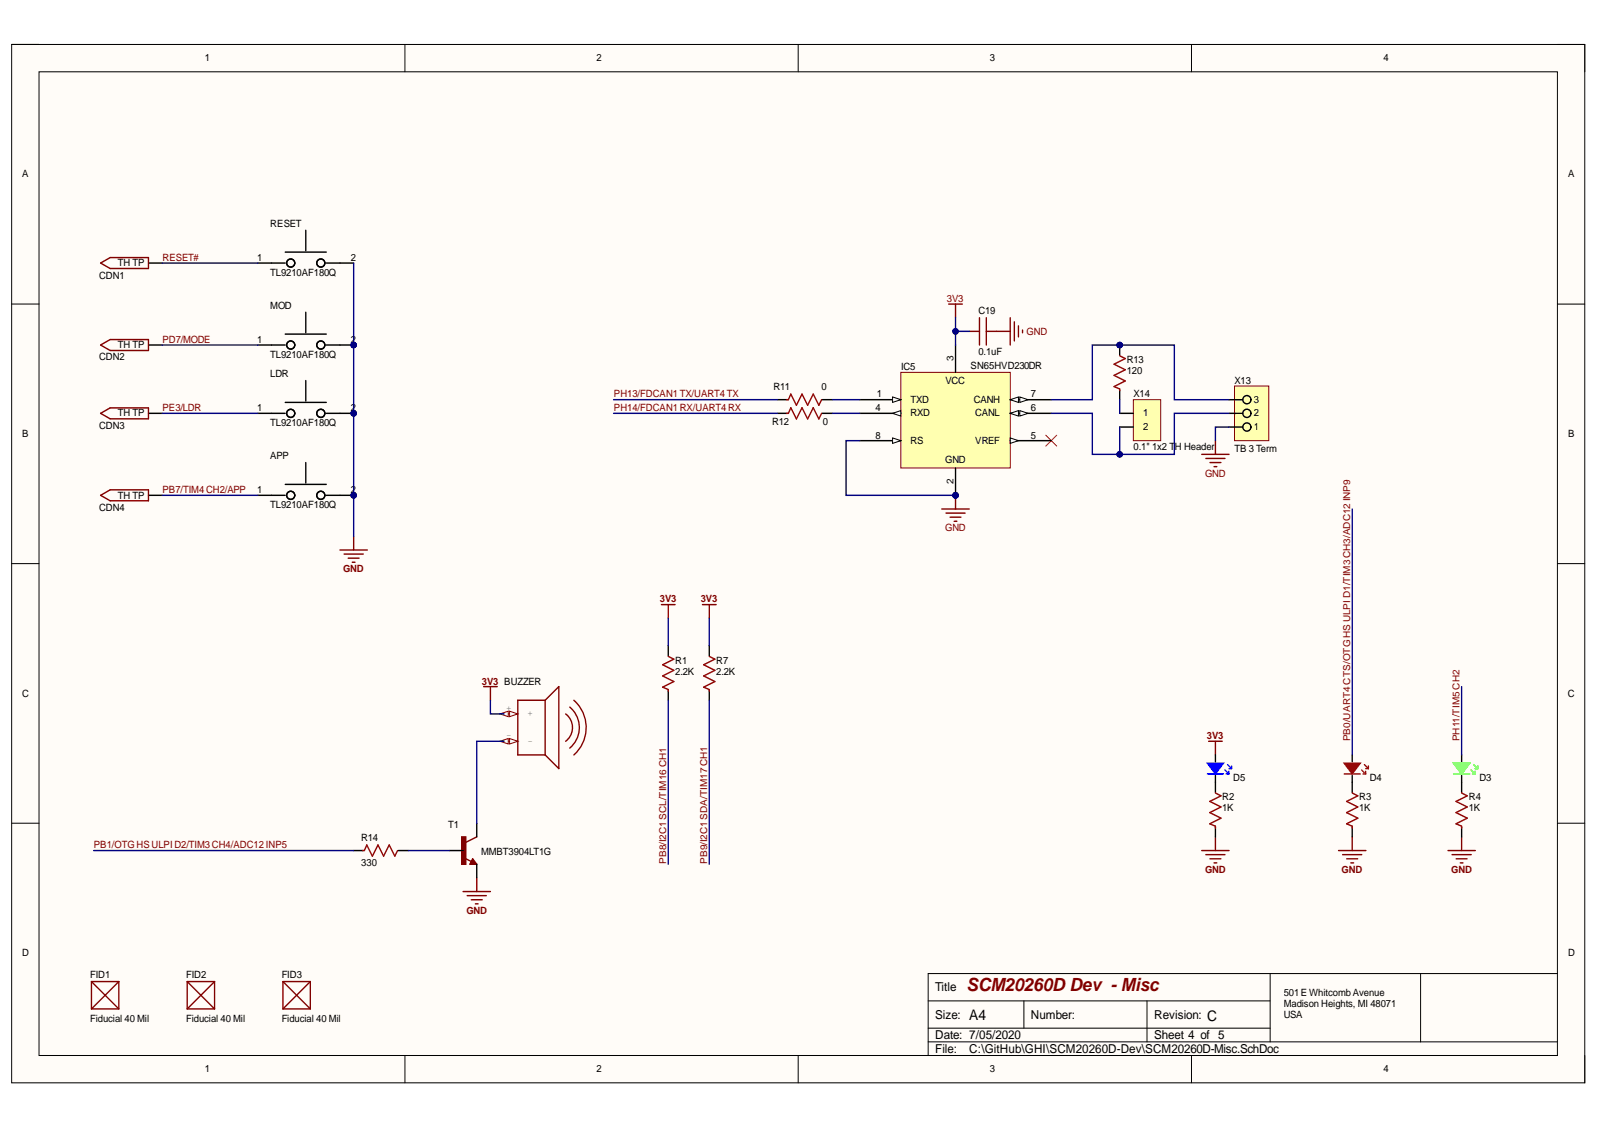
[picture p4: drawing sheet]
<svg xmlns="http://www.w3.org/2000/svg" width="297mm" height="210mm" viewBox="0 0 297 210" stroke-linecap="round" stroke-linejoin="round" font-family="sans-serif">
<defs><g id="words">
<text font-size="3.4" fill="#800000" x="179.7" y="184.3">SCM20260D Dev - Misc</text>
<g font-size="2.7">
<text x="180.2" y="189.6">A4</text>
<text x="224.4" y="189.8">C</text>
</g>
<g font-size="2.3">
<text x="173.8" y="184.3">Title</text>
<text x="173.8" y="189.4">Size:</text>
<text x="191.6" y="189.4">Number:</text>
<text x="214.5" y="189.4">Revision:</text>
<text x="173.8" y="193.2">Date: 7/05/2020</text>
<text x="173.8" y="195.7">File:</text>
<text x="180.2" y="195.7">C:\GitHub\GHI\SCM20260D-Dev\SCM20260D-Misc.SchDoc</text>
<text x="214.5" y="193.2">Sheet 4 of 5</text>
</g>
<g font-size="1.9">
<text x="38.1" y="11.4">1</text>
<text x="110.9" y="11.4">2</text>
<text x="184" y="11.4">3</text>
<text x="257.1" y="11.4">4</text>
<text x="4.1" y="33">A</text>
<text x="291.5" y="33">A</text>
<text x="50.2" y="42.2">RESET</text>
<text x="18.4" y="51.8">CDN1</text>
<text x="21.9" y="49.5">TH TP</text>
<text x="47.8" y="48.5">1</text>
<text x="50.2" y="51.3">TL9210AF180Q</text>
<text x="65.2" y="48.5">2</text>
<text x="50.2" y="57.4">MOD</text>
<text x="181.9" y="58.4">C19</text>
<text x="21.9" y="64.7">TH TP</text>
<text x="47.8" y="63.7">1</text>
<text x="65.2" y="63.7">2</text>
<text x="181.9" y="66">0.1uF</text>
<text x="18.4" y="67">CDN2</text>
<text x="50.2" y="66.5">TL9210AF180Q</text>
<text x="50.2" y="70.1">LDR</text>
<text x="167.5" y="68.8">IC5</text>
<text x="175.8" y="71.3">VCC</text>
<text x="180.4" y="68.5">SN65HVD230DR</text>
<text x="209.4" y="69.5">120</text>
<text x="209.4" y="67.5">R13</text>
<text x="229.5" y="71.3">X13</text>
<text x="21.9" y="77.4">TH TP</text>
<text x="47.8" y="76.4">1</text>
<text x="65.2" y="76.4">2</text>
<text x="143.8" y="72.6">R11</text>
<text x="152.7" y="72.6">0</text>
<text x="162.7" y="76.4">4</text>
<text x="163" y="73.9">1</text>
<text x="169.3" y="74.9">TXD</text>
<text x="169.3" y="77.4">RXD</text>
<text x="181" y="74.9">CANH</text>
<text x="181.3" y="77.4">CANL</text>
<text x="191.6" y="76.4">6</text>
<text x="191.6" y="73.9">7</text>
<text x="210.7" y="73.9">X14</text>
<text x="212.5" y="77.4">1</text>
<text x="233" y="77.4">2</text>
<text x="233" y="74.9">3</text>
<text x="4.1" y="81.3">B</text>
<text x="18.4" y="79.8">CDN3</text>
<text x="50.2" y="79.3">TL9210AF180Q</text>
<text x="143.5" y="78.9">R12</text>
<text x="152.9" y="78.9">0</text>
<text x="162.7" y="81.5">8</text>
<text x="169.3" y="82.6">RS</text>
<text x="181.3" y="82.6">VREF</text>
<text x="191.6" y="81.5">5</text>
<text x="210.7" y="83.6">0.1&quot; 1x2 T</text>
<text x="212.5" y="80">2</text>
<text x="218.4" y="83.6">H Header</text>
<text x="233" y="80">1</text>
<text x="291.5" y="81.3">B</text>
<text x="50.2" y="85.4">APP</text>
<text x="175.7" y="86.1">GND</text>
<text x="229.5" y="84.1">TB 3 Term</text>
<text x="18.4" y="95">CDN4</text>
<text x="21.9" y="92.7">TH TP</text>
<text x="47.8" y="91.7">1</text>
<text x="50.2" y="94.5">TL9210AF180Q</text>
<text x="65.2" y="91.7">2</text>
<text x="125.5" y="125.4">2.2K</text>
<text x="125.5" y="123.4">R1</text>
<text x="133.1" y="125.4">2.2K</text>
<text x="133.1" y="123.4">R7</text>
<text x="4.1" y="129.5">C</text>
<text x="291.4" y="129.5">C</text>
<text x="227.2" y="148.8">R2</text>
<text x="229.2" y="145.3">D5</text>
<text x="252.7" y="148.8">R3</text>
<text x="254.6" y="145.3">D4</text>
<text x="273.1" y="148.8">R4</text>
<text x="275" y="145.3">D3</text>
<text x="83.3" y="153.9">T1</text>
<text x="227.2" y="150.8">1K</text>
<text x="252.7" y="150.8">1K</text>
<text x="273.1" y="150.8">1K</text>
<text x="67.2" y="161.1">330</text>
<text x="67.2" y="156.4">R14</text>
<text x="89.4" y="159">MMBT3904LT1G</text>
<text x="4.1" y="177.8">D</text>
<text x="291.5" y="177.8">D</text>
<text x="16.7" y="181.9">FID1</text>
<text x="34.6" y="181.9">FID2</text>
<text x="52.4" y="181.9">FID3</text>
<text x="238.6" y="185.2">501E WhitcombAvenue</text>
<text x="16.7" y="190">Fiducial 40 Mil</text>
<text x="34.6" y="190">Fiducial 40 Mil</text>
<text x="52.4" y="190">Fiducial 40 Mil</text>
<text x="238.6" y="187.2">Madison Heights, MI 48071</text>
<text x="238.6" y="189.2">USA</text>
<text x="38.1" y="199.4">1</text>
<text x="110.9" y="199.4">2</text>
<text x="184" y="199.4">3</text>
<text x="257.1" y="199.4">4</text>
</g>
<g font-size="1.9" fill="#800000">
<text x="30.2" y="48.5">RESET#</text>
<text x="176" y="56.1">3V3</text>
<text x="30.2" y="63.7">PD7/MODE</text>
<text x="190.8" y="62.2">GND</text>
<text x="30.2" y="76.4">PE3/LDR</text>
<text x="114.1" y="73.9">PH13/FDCAN1TX/UART4TX</text>
<text x="114.1" y="76.4">PH14/FDCAN1RX/UART4RX</text>
<text x="224" y="88.6">GND</text>
<text x="30.2" y="91.7">PB7/TIM4CH2/APP</text>
<text x="175.7" y="98.8">GND</text>
<text x="63.8" y="106.4">GND</text>
<text x="122.7" y="112">3V3</text>
<text x="130.3" y="112">3V3</text>
<text x="89.6" y="127.3">3V3 BUZZER</text>
<text x="224.3" y="137.4">3V3</text>
<text x="17.4" y="157.7">PB1/OTGHS ULPID2/TIM3CH4/ADC12INP5</text>
<text x="224" y="162.3">GND</text>
<text x="249.4" y="162.3">GND</text>
<text x="269.8" y="162.3">GND</text>
<text x="86.7" y="169.9">GND</text>
</g>
<g font-size="1.8">
<text x="177.2" y="67.2" transform="rotate(-90 177.2 67.2)">3</text>
<text x="177.2" y="89.9" transform="rotate(-90 177.2 89.9)">2</text>
</g>
<g font-size="1.8" fill="#808080">
<text x="94.1" y="132.2">+</text>
<text x="94.1" y="137.2">-</text>
<text x="98" y="133.2">+</text>
<text x="98" y="138.3">-</text>
</g>
<g font-size="1.8" fill="#800000">
<text x="251" y="137.8" transform="rotate(-90 251 137.8)">PB0/UART4 CTS/OTGHS ULPI D1/TIM3CH3/ADC12 INP9</text>
<text x="271.3" y="137.8" transform="rotate(-90 271.3 137.8)">PH11/TIM5 CH2</text>
<text x="123.8" y="160.6" transform="rotate(-90 123.8 160.6)">PB8/I2C1SCL/TIM16 CH1</text>
<text x="131.5" y="160.6" transform="rotate(-90 131.5 160.6)">PB9/I2C1SDA/TIM17 CH1</text>
</g>
</g></defs>
<path d="M2.2 8.3h292.4v193h-292.4z" fill-rule="evenodd" fill="#fffcf8"/>
<path d="M2.2 8.3h292.4v193h-292.4z" fill="none" stroke="#000" stroke-width=".19"/>
<path d="M7.3 13.3h282.2v182.9h-282.2z" fill-rule="evenodd" fill="#fffcf8"/>
<g fill="none" stroke="#000" stroke-width=".19">
<path d="M2.2 8.3h5.1M7.3 13.3h282.2v182.9h-282.2zM75.3 8.3v5M148.4 8.3v5M221.5 8.3v5M289.5 8.3h5.1v5M2.2 56.5h5.1M289.5 56.5h5.1M2.2 104.8h5.1M289.5 104.8h5.1M2.2 153.1h5.1M289.5 153.1h5.1"/>
<path d="M75.3 196.2v5.1M148.4 196.2v5.1M172.5 186.1h63.6M172.5 193.7h117M172.5 191.2h63.6M190.3 186.1v5.1M213.2 186.1v7.6M221.5 196.2v5.1M236.1 181v12.7M264.1 181v12.7M289.5 181h-117v15.2M294.6 196.2v5.1"/>
</g>
<g fill="none" stroke="#800000" stroke-width=".26">
<path d="M65.7 99.7v2.6M63.2 102.3h5.1M64 103h3.5M64.7 103.8h2.1M65.5 104.5h.5M89.9 127.7h2.5M91.2 127.7v2.5M224.7 137.8h2.5M225.9 137.8v2.6M223.4 158.1h5.1M224.1 158.9h3.6M224.9 159.7h2"/>
<path d="M225.9 155.6v2.5M248.8 158.1h5.1M249.6 158.9h3.5M250.3 159.7h2.1M251.4 155.6v2.5M269.2 158.1h5M269.9 158.9h3.6M270.7 159.7h2M271.7 155.6v2.5M86.1 165.8h5.1M86.8 166.5h3.6M87.6 167.3h2"/>
<path d="M88.4 168h.5M88.6 163.2v2.6M225.7 160.4h.5M251.1 160.4h.5M271.4 160.4h.5"/>
</g>
<path d="M194.4 80.9l2 2M196.4 80.9l-2 2" fill="none" stroke="#f00" stroke-width=".19"/>
<path d="M229.5 71.8h6.3v10.1h-6.3z" fill-rule="evenodd" fill="#ffffb0"/>
<path d="M229.5 71.8h6.3v10.1h-6.3z" fill="none" stroke="#800000" stroke-width=".19"/>
<g fill="none" stroke="#000" stroke-width=".26">
<path d="M228.5 79.4h2.5M228.5 76.8h2.5M228.5 74.3h2.5"/>
<circle cx="231.8" cy="76.8" r=".76"/>
<circle cx="231.8" cy="74.3" r=".76"/>
<circle cx="231.8" cy="79.4" r=".76"/>
</g>
<path d="M176.3 56.5h2.6M177.6 56.5v2.6M187.8 59.1v5M188.5 59.8v3.6M185.2 61.6h2.6M189.3 60.6v2M190.1 61.4v.5M223.4 84.5h5.1M224.1 85.2h3.6M224.9 86h2M225.7 86.8h.5M225.9 81.9v2.6" fill="none" stroke="#800000" stroke-width=".26"/>
<circle cx="177.6" cy="92.1" r=".51" fill="#000080"/>
<circle cx="177.6" cy="92.1" r=".51" fill="none" stroke="#000080" stroke-width=".19"/>
<path d="M167.4 69.2h20.4v17.8h-20.4z" fill-rule="evenodd" fill="#ffffb0"/>
<path d="M167.4 69.2h20.4v17.8h-20.4z" fill="none" stroke="#800000" stroke-width=".19"/>
<path d="M159.8 74.3h7.6" fill="none" stroke="#000" stroke-width=".26"/>
<path d="M165.9 73.8l1.5 .5-1.5 .5z" fill="#f8fcff"/>
<path d="M165.9 73.8l1.5 .5-1.5 .5z" fill="none" stroke="#000" stroke-width=".19"/>
<path d="M177.6 87v5.1" fill="none" stroke="#000" stroke-width=".26"/>
<circle cx="177.6" cy="92.1" r=".51" fill="#000080"/>
<circle cx="177.6" cy="92.1" r=".51" fill="none" stroke="#000080" stroke-width=".19"/>
<path d="M159.8 76.8h7.6M177.6 64.1v5.1" fill="none" stroke="#000" stroke-width=".26"/>
<path d="M165.9 76.8l1.5-.5v1.1z" fill="#f8fcff"/>
<path d="M165.9 76.8l1.5-.5v1.1z" fill="none" stroke="#000" stroke-width=".19"/>
<path d="M187.8 81.9h7.6" fill="none" stroke="#000" stroke-width=".26"/>
<path d="M187.8 81.4l1.5 .5-1.5 .5z" fill="#f8fcff"/>
<path d="M187.8 81.4l1.5 .5-1.5 .5z" fill="none" stroke="#000" stroke-width=".19"/>
<path d="M187.8 76.8h7.6" fill="none" stroke="#000" stroke-width=".26"/>
<path d="M187.8 76.8l1.5-.5v1.1z" fill="#f8fcff"/>
<path d="M187.8 76.8l1.5-.5v1.1z" fill="none" stroke="#000" stroke-width=".19"/>
<path d="M189.6 76.3l1.5 .5-1.5 .6z" fill="#f8fcff"/>
<path d="M189.6 76.3l1.5 .5-1.5 .6z" fill="none" stroke="#000" stroke-width=".19"/>
<path d="M187.8 74.3h7.6" fill="none" stroke="#000" stroke-width=".26"/>
<path d="M187.8 74.3l1.5-.5v1z" fill="#f8fcff"/>
<path d="M187.8 74.3l1.5-.5v1z" fill="none" stroke="#000" stroke-width=".19"/>
<path d="M189.6 73.8l1.5 .5-1.5 .5z" fill="#f8fcff"/>
<path d="M189.6 73.8l1.5 .5-1.5 .5z" fill="none" stroke="#000" stroke-width=".19"/>
<path d="M159.8 81.9h7.6" fill="none" stroke="#000" stroke-width=".26"/>
<path d="M165.9 81.4l1.5 .5-1.5 .5z" fill="#f8fcff"/>
<path d="M165.9 81.4l1.5 .5-1.5 .5z" fill="none" stroke="#000" stroke-width=".19"/>
<path d="M175.1 94.6h5.1M175.8 95.4h3.6M176.6 96.2h2M177.4 96.9h.5M177.6 92.1v2.5" fill="none" stroke="#800000" stroke-width=".26"/>
<circle cx="177.6" cy="92.1" r=".51" fill="#000080"/>
<circle cx="177.6" cy="92.1" r=".51" fill="none" stroke="#000080" stroke-width=".19"/>
<g fill="none" stroke="#800000" stroke-width=".26">
<path d="M17 182.5v5.1M17 182.5h5.1M17 187.6h5.1M17 182.5l5.1 5.1M22.1 182.5v5.1M22.1 182.5l-5.1 5.1M34.8 182.5h5.1M34.8 187.6h5.1M34.8 182.5v5.1M34.8 182.5l5.1 5.1M39.9 182.5v5.1M39.9 182.5l-5.1 5.1"/>
<path d="M52.6 182.5h5.1M52.6 187.6h5.1M52.6 182.5v5.1M52.6 182.5l5.1 5.1M57.7 182.5v5.1M57.7 182.5l-5.1 5.1"/>
</g>
<path d="M210.7 74.3h5.1v7.6h-5.1z" fill-rule="evenodd" fill="#ffffb0"/>
<path d="M210.7 74.3h5.1v7.6h-5.1z" fill="none" stroke="#800000" stroke-width=".19"/>
<path d="M27.6 48.9h2.5M27.6 76.8h2.5M27.6 64.1h2.5M208.1 76.8h2.6M208.1 79.4h2.6M27.6 92.1h2.5M251.4 140.4v1.2M251.4 144.2v1.2" fill="none" stroke="#000" stroke-width=".26"/>
<path d="M18.7 48.9l1.8-1h7.1v2h-7.1zM18.7 64.1l1.8-1h7.1v2.1h-7.1zM18.7 76.8l1.8-1h7.1v2.1h-7.1zM18.7 92.1l1.8-1h7.1v2h-7.1zM122.9 112.4h2.6M124.2 112.4v2.6M130.6 112.4h2.5M131.8 112.4v2.6" fill="none" stroke="#800000" stroke-width=".26"/>
<path d="M253.9 143.4v.5h-.5" fill="none" stroke="#f00" stroke-width=".26"/>
<path d="M249.9 141.9h3l-1.5 2z" fill="#f00"/>
<path d="M249.9 141.9h3l-1.5 2zM249.9 143.9h3M253.1 143.1l.8 .8M253.6 142.2l.8 .7M253.9 142.9h.5M254.4 142.4v.5" fill="none" stroke="#f00" stroke-width=".26"/>
<path d="M225.9 140.4v1.2M225.9 144.2v1.2" fill="none" stroke="#000" stroke-width=".26"/>
<path d="M228.4 143.4v.5h-.5" fill="none" stroke="#00f" stroke-width=".26"/>
<path d="M224.4 141.9h3l-1.5 2z" fill="#00f"/>
<path d="M224.4 141.9h3l-1.5 2zM224.4 143.9h3M227.7 143.1l.7 .8M228.2 142.2l.7 .7M228.4 142.9h.5M228.9 142.4v.5" fill="none" stroke="#00f" stroke-width=".26"/>
<path d="M93.7 132.7h2.5M101.3 130.2h-5.1v10.2h5.1M101.3 130.2v10.2M101.3 130.2l2.6-2.5v15.2l-2.6-2.5M105.1 132.7a3.2 3.2 0 0 1 0 5.1M105.9 131.5a5 5 0 0 1 0 7.6M106.7 130.2a6.8 6.8 0 0 1 0 10.2" fill="none" stroke="#800000" stroke-width=".26"/>
<path d="M94.7 132.2l1.5 .5-1.5 .5z" fill="#f8fcff"/>
<path d="M94.7 132.2l1.5 .5-1.5 .5z" fill="none" stroke="#800000" stroke-width=".19"/>
<path d="M92.9 132.7l1.6-.5v1z" fill="#f8fcff"/>
<path d="M92.9 132.7l1.6-.5v1z" fill="none" stroke="#800000" stroke-width=".19"/>
<path d="M93.7 137.8h2.5" fill="none" stroke="#800000" stroke-width=".26"/>
<path d="M94.7 137.3l1.5 .5-1.5 .5z" fill="#f8fcff"/>
<path d="M94.7 137.3l1.5 .5-1.5 .5z" fill="none" stroke="#800000" stroke-width=".19"/>
<path d="M92.9 137.8l1.6-.5v1z" fill="#f8fcff"/>
<path d="M92.9 137.8l1.6-.5v1z" fill="none" stroke="#800000" stroke-width=".19"/>
<g fill="none" stroke="#000" stroke-width=".26">
<path d="M47.9 48.9h5.1M53 46.9h7.7M56.8 42.8v3.8M60.7 48.9h5"/>
<circle cx="54" cy="48.9" r=".75"/>
<circle cx="59.6" cy="48.9" r=".75"/>
</g>
<circle cx="65.7" cy="64.1" r=".51" fill="#000080"/>
<circle cx="65.7" cy="64.1" r=".51" fill="none" stroke="#000080" stroke-width=".19"/>
<path d="M63.2 64.1h2.5" fill="none" stroke="#000" stroke-width=".26"/>
<circle cx="65.7" cy="64.1" r=".51" fill="#000080"/>
<circle cx="65.7" cy="64.1" r=".51" fill="none" stroke="#000080" stroke-width=".19"/>
<g fill="none" stroke="#000" stroke-width=".26">
<path d="M56.8 58v3.9M47.9 64.1h5.1M53 62.1h7.7M60.7 64.1h2.5"/>
<circle cx="54" cy="64.1" r=".75"/>
<circle cx="59.6" cy="64.1" r=".75"/>
</g>
<circle cx="65.7" cy="76.8" r=".51" fill="#000080"/>
<circle cx="65.7" cy="76.8" r=".51" fill="none" stroke="#000080" stroke-width=".19"/>
<path d="M63.2 76.8h2.5" fill="none" stroke="#000" stroke-width=".26"/>
<circle cx="65.7" cy="76.8" r=".51" fill="#000080"/>
<circle cx="65.7" cy="76.8" r=".51" fill="none" stroke="#000080" stroke-width=".19"/>
<g fill="none" stroke="#000" stroke-width=".26">
<path d="M47.9 76.8h5.1M53 74.8h7.7M56.8 70.8v3.8M60.7 76.8h2.5"/>
<circle cx="54" cy="76.8" r=".75"/>
<circle cx="59.6" cy="76.8" r=".75"/>
</g>
<circle cx="65.7" cy="92.1" r=".51" fill="#000080"/>
<circle cx="65.7" cy="92.1" r=".51" fill="none" stroke="#000080" stroke-width=".19"/>
<path d="M63.2 92.1h2.5" fill="none" stroke="#000" stroke-width=".26"/>
<circle cx="65.7" cy="92.1" r=".51" fill="#000080"/>
<circle cx="65.7" cy="92.1" r=".51" fill="none" stroke="#000080" stroke-width=".19"/>
<g fill="none" stroke="#000" stroke-width=".26">
<path d="M47.9 92.1h5.1M53 90.1h7.7M56.8 86v3.8M60.7 92.1h2.5M124.2 120v1.9M124.2 128.4v1.8M131.8 120v1.9M131.8 128.4v1.8M225.9 145.4v1.9M225.9 153.8v1.8M251.4 145.4v1.9M251.4 153.8v1.8"/>
<path d="M271.7 140.4v1.2M271.7 144.2v3.1M271.7 153.8v1.8"/>
<circle cx="54" cy="92.1" r=".75"/>
<circle cx="59.6" cy="92.1" r=".75"/>
</g>
<path d="M124.2 122l1.1 .6-2.1 1 2.1 1-2.1 1.1 2.1 1-2.1 1.1 1 .4v.3M131.8 122l1.1 .6-2.1 1 2.1 1-2.1 1.1 2.1 1-2.1 1.1 1 .4v.3M225.9 147.4l1.1 .6-2.1 1 2.1 1-2.1 1.1 2.1 1-2.1 1.1 1 .4v.3M251.4 147.4l1 .6-2.1 1 2.1 1-2.1 1.1 2.1 1-2.1 1.1 1.1 .4v.3M271.7 147.4l1 .6-2 1 2 1-2 1.1 2 1-2 1.1 1 .4v.3" fill="none" stroke="#980000" stroke-width=".26"/>
<path d="M274.2 143.4v.5h-.5" fill="none" stroke="#0f0" stroke-width=".26"/>
<path d="M270.2 141.9h3l-1.5 2z" fill="#0f0"/>
<path d="M270.2 141.9h3l-1.5 2zM270.2 143.9h3M273.4 143.1l.8 .8M273.9 142.2l.8 .7M274.2 142.9h.5M274.7 142.4v.5" fill="none" stroke="#0f0" stroke-width=".26"/>
<path d="M182.1 59.1v5M183.3 59.1v5M180.2 61.6h1.9M183.3 61.6h1.9M86.4 159.6l1.2 .6M87.9 159.7l.7 1h-1.3zM88.6 155.6l-2 1M87.9 160.2l.1 .2h-.4l.3-.5 .5 .6h-.8" fill="none" stroke="#800000" stroke-width=".26"/>
<path d="M144.6 74.3h1.8M144.6 76.8h1.8M152.8 74.3h1.9M152.8 76.8h1.9" fill="none" stroke="#000" stroke-width=".26"/>
<path d="M146.2 74.3h.3l.5-1 1 2 1.1-2 1 2 1.1-2 1 2 .5-1M146.2 76.8h.3l.5-1 1 2.1 1.1-2.1 1 2.1 1.1-2.1 1 2.1 .5-1.1" fill="none" stroke="#980000" stroke-width=".26"/>
<path d="M85.8 155.6h.8v5.1h-.8z" fill-rule="evenodd" fill="#800000"/>
<path d="M85.8 155.6h.8v5.1h-.8z" fill="none" stroke="#800000" stroke-width=".26"/>
<path d="M65.7 158.1h1.8M74 158.1h1.9M83.5 158.1h2.6M88.6 153.1v2.5M88.6 160.7v2.5" fill="none" stroke="#000" stroke-width=".26"/>
<path d="M67.4 158.1h.3l.5-1 1 2.1 1.1-2.1 1 2.1 1-2.1 1.1 2.1 .5-1.1" fill="none" stroke="#980000" stroke-width=".26"/>
<circle cx="208.1" cy="64.1" r=".51" fill="#000080"/>
<circle cx="208.1" cy="64.1" r=".51" fill="none" stroke="#000080" stroke-width=".19"/>
<path d="M208.1 64.1v2M208.1 72.5v1.8" fill="none" stroke="#000" stroke-width=".26"/>
<circle cx="208.1" cy="64.1" r=".51" fill="#000080"/>
<circle cx="208.1" cy="64.1" r=".51" fill="none" stroke="#000080" stroke-width=".19"/>
<path d="M208.1 66.1l1.1 .6-2.1 1 2.1 1-2.1 1.1 2.1 1-2.1 1.1 1 .4v.4" fill="none" stroke="#980000" stroke-width=".26"/>
<g fill="none" stroke="#000080" stroke-width=".26">
<path d="M30.1 48.9h17.8M30.1 76.8h17.8M30.1 64.1h17.8M114 76.8h30.6M114 74.3h30.6M154.7 76.8h5.1M154.7 74.3h5.1M30.1 92.1h17.8M159.8 81.9h-2.5v10.2h20.3M251.4 94.6v45.8M91.2 130.2v2.5h2.5M93.7 137.8h-5.1v15.3"/>
<path d="M17.4 158.1h48.3M75.9 158.1h7.6"/>
</g>
<circle cx="177.6" cy="92.1" r=".51" fill="#000080"/>
<circle cx="177.6" cy="92.1" r=".51" fill="none" stroke="#000080" stroke-width=".19"/>
<path d="M177.6 61.6h2.6" fill="none" stroke="#000080" stroke-width=".26"/>
<circle cx="177.6" cy="61.6" r=".51" fill="#000080"/>
<circle cx="177.6" cy="61.6" r=".51" fill="none" stroke="#000080" stroke-width=".19"/>
<path d="M195.4 76.8h7.6v7.7h15.3v-7.7h10.2" fill="none" stroke="#000080" stroke-width=".26"/>
<circle cx="208.1" cy="84.5" r=".51" fill="#000080"/>
<circle cx="208.1" cy="84.5" r=".51" fill="none" stroke="#000080" stroke-width=".19"/>
<path d="M195.4 74.3h7.6v-10.2h15.3v10.2h10.2" fill="none" stroke="#000080" stroke-width=".26"/>
<circle cx="208.1" cy="64.1" r=".51" fill="#000080"/>
<circle cx="208.1" cy="64.1" r=".51" fill="none" stroke="#000080" stroke-width=".19"/>
<path d="M65.7 48.9v50.8M228.5 79.4h-2.6v2.5" fill="none" stroke="#000080" stroke-width=".26"/>
<circle cx="65.7" cy="64.1" r=".51" fill="#000080"/>
<circle cx="65.7" cy="64.1" r=".51" fill="none" stroke="#000080" stroke-width=".19"/>
<circle cx="65.7" cy="76.8" r=".51" fill="#000080"/>
<circle cx="65.7" cy="76.8" r=".51" fill="none" stroke="#000080" stroke-width=".19"/>
<circle cx="65.7" cy="92.1" r=".51" fill="#000080"/>
<circle cx="65.7" cy="92.1" r=".51" fill="none" stroke="#000080" stroke-width=".19"/>
<path d="M177.6 59.1v5M124.2 115v5M131.8 115v5M124.2 130.2v30.5M131.8 130.2v30.5" fill="none" stroke="#000080" stroke-width=".26"/>
<circle cx="177.6" cy="61.6" r=".51" fill="#000080"/>
<circle cx="177.6" cy="61.6" r=".51" fill="none" stroke="#000080" stroke-width=".19"/>
<path d="M208.1 79.4v5.1" fill="none" stroke="#000080" stroke-width=".26"/>
<circle cx="208.1" cy="84.5" r=".51" fill="#000080"/>
<circle cx="208.1" cy="84.5" r=".51" fill="none" stroke="#000080" stroke-width=".19"/>
<path d="M208.1 74.3v2.5M271.7 127.7v12.7" fill="none" stroke="#000080" stroke-width=".26"/>
<use href="#words"/>
</svg>
